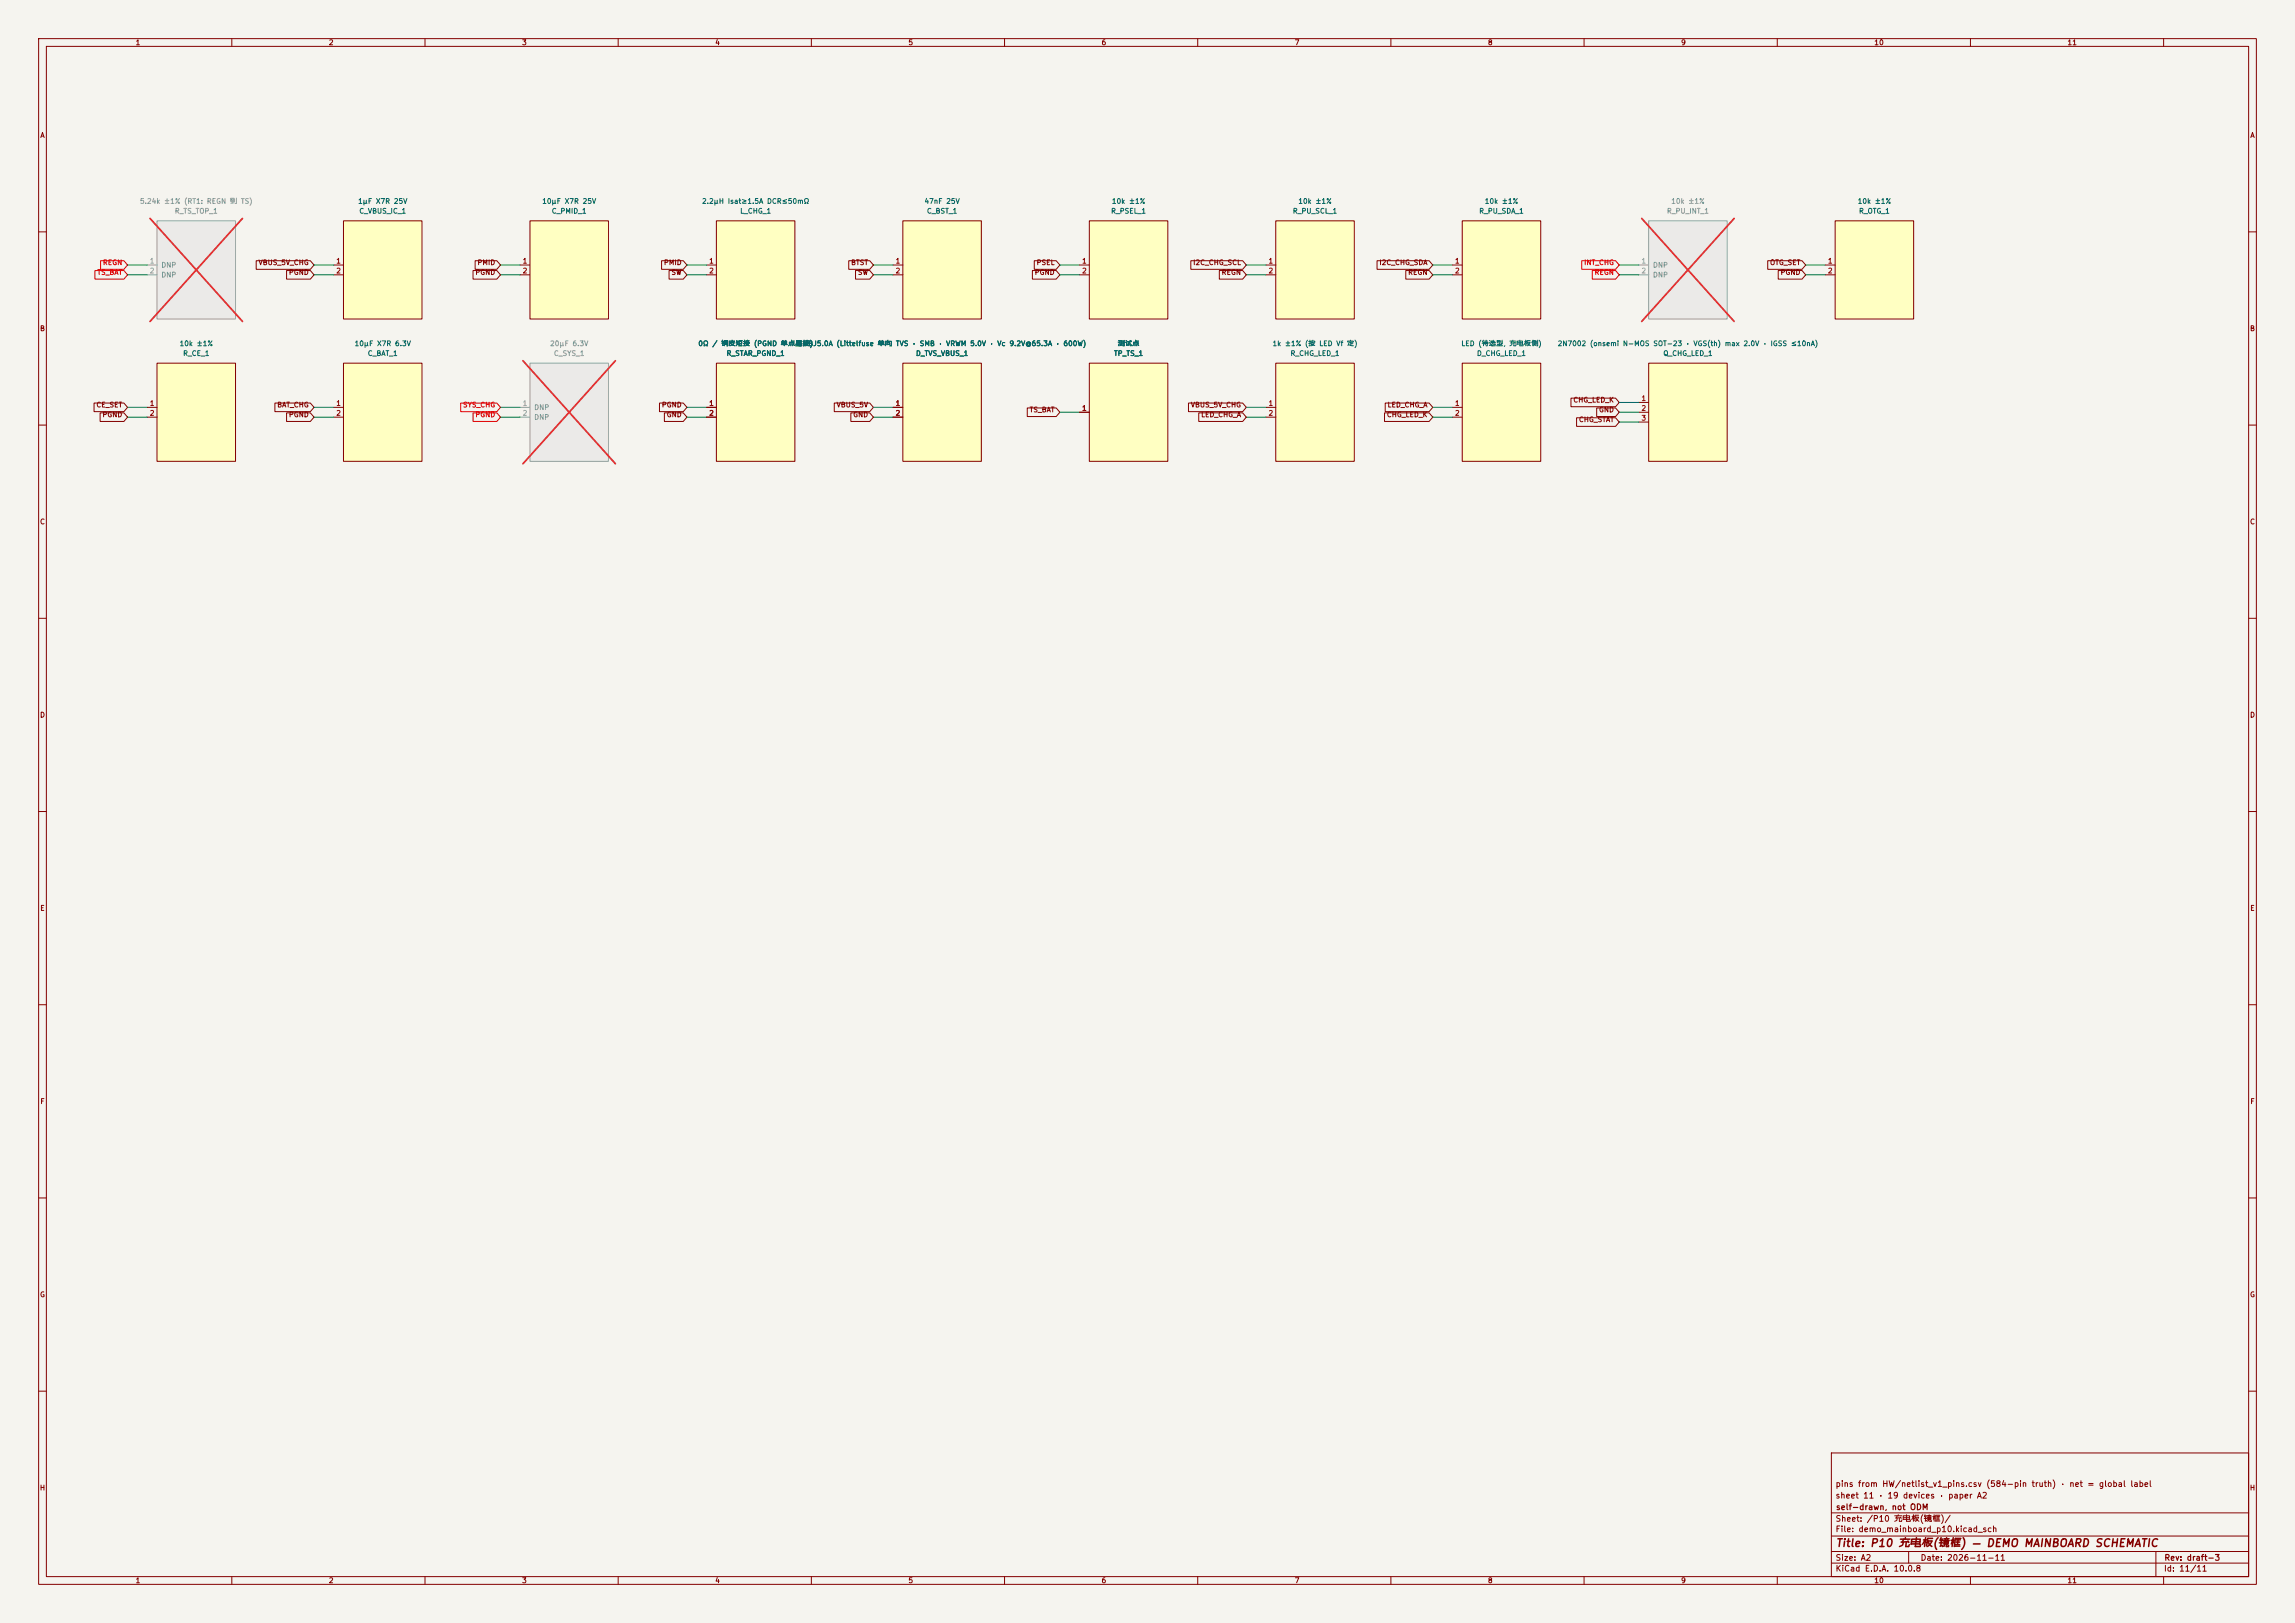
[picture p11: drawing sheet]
<svg xmlns="http://www.w3.org/2000/svg" width="594mm" height="420mm" viewBox="0 0 594 420" stroke-linecap="round" stroke-linejoin="round" font-family="sans-serif">
<defs><g id="words">
<text font-size="2" fill="#840000" x="475" y="400.8">Title: P10 充电板(镜框) — DEMO MAINBOARD SCHEMATIC</text>
<g font-size="1.5" fill="#840000">
<text x="475" y="388.1">sheet 11 · 19 devices · paper A2</text>
<text x="475" y="385.1">pins from HW/netlist_v1_pins.csv (584-pin truth) · net = global label</text>
<text x="475" y="394.1">Sheet: /P10 充电板(镜框)/</text>
<text x="475.1" y="391.1">self-drawn, not ODM</text>
<text x="475" y="396.8">File: demo_mainboard_p10.kicad_sch</text>
<text x="475" y="407">KiCad E.D.A. 10.0.8</text>
<text x="475" y="404.2">Size: A2</text>
<text x="497" y="404.2">Date: 2026-11-11</text>
<text x="560" y="407">Id: 11/11</text>
<text x="560.1" y="404.2">Rev: draft-3</text>
</g>
<g font-size="1.3" fill="#840000">
<text x="35" y="12">1</text>
<text x="85" y="12">2</text>
<text x="135" y="12">3</text>
<text x="185" y="12">4</text>
<text x="235" y="12">5</text>
<text x="285" y="12">6</text>
<text x="335" y="12">7</text>
<text x="385" y="12">8</text>
<text x="435" y="12">9</text>
<text x="485" y="12">10</text>
<text x="535" y="12">11</text>
<text x="10.3" y="36">A</text>
<text x="582.3" y="36">A</text>
<text x="66.8" y="68.9">VBUS_5V_CHG</text>
<text x="74.6" y="71.4">PGND</text>
<text x="122.9" y="71.4">PGND</text>
<text x="123.4" y="68.9">PMID</text>
<text x="171.7" y="68.9">PMID</text>
<text x="173.6" y="71.4">SW</text>
<text x="220.1" y="68.9">BTST</text>
<text x="221.9" y="71.4">SW</text>
<text x="267.7" y="71.4">PGND</text>
<text x="268.2" y="68.9">PSEL</text>
<text x="308.7" y="68.9">I2C_CHG_SCL</text>
<text x="316.1" y="71.4">REGN</text>
<text x="356.9" y="68.9">I2C_CHG_SDA</text>
<text x="364.3" y="71.4">REGN</text>
<text x="458" y="68.9">OTG_SET</text>
<text x="460.7" y="71.4">PGND</text>
<text x="10.2" y="86">B</text>
<text x="582.2" y="86">B</text>
<text x="24.8" y="105.7">CE_SET</text>
<text x="71.6" y="105.7">BAT_CHG</text>
<text x="171.2" y="105.7">PGND</text>
<text x="216.4" y="105.7">VBUS_5V</text>
<text x="266.4" y="107">TS_BAT</text>
<text x="308.1" y="105.7">VBUS_5V_CHG</text>
<text x="359" y="105.7">LED_CHG_A</text>
<text x="407.1" y="104.5">CHG_LED_K</text>
<text x="413.7" y="107">GND</text>
<text x="26.4" y="108.3">PGND</text>
<text x="74.6" y="108.3">PGND</text>
<text x="172.4" y="108.3">GND</text>
<text x="220.7" y="108.3">GND</text>
<text x="310.7" y="108.3">LED_CHG_A</text>
<text x="358.8" y="108.3">CHG_LED_K</text>
<text x="408.5" y="109.5">CHG_STAT</text>
<text x="10.2" y="136">C</text>
<text x="582.2" y="136">C</text>
<text x="10.2" y="186">D</text>
<text x="582.2" y="186">D</text>
<text x="10.3" y="236">E</text>
<text x="582.3" y="236">E</text>
<text x="10.3" y="286">F</text>
<text x="582.3" y="286">F</text>
<text x="10.2" y="336">G</text>
<text x="582.2" y="336">G</text>
<text x="10.2" y="386">H</text>
<text x="582.2" y="386">H</text>
<text x="35" y="410">1</text>
<text x="85" y="410">2</text>
<text x="135" y="410">3</text>
<text x="185" y="410">4</text>
<text x="235" y="410">5</text>
<text x="285" y="410">6</text>
<text x="335" y="410">7</text>
<text x="385" y="410">8</text>
<text x="435" y="410">9</text>
<text x="485" y="410">10</text>
<text x="535" y="410">11</text>
</g>
<g font-size="1.3" fill="#939391">
<text x="36.1" y="53">5.24k ±1% (RT1: REGN 到 TS)</text>
<text x="432.4" y="53">10k ±1%</text>
<text x="45.1" y="55.6">R_TS_TOP_1</text>
<text x="431.3" y="55.6">R_PU_INT_1</text>
<text x="41.6" y="69.5">DNP</text>
<text x="427.7" y="69.5">DNP</text>
<text x="41.6" y="72.1">DNP</text>
<text x="427.7" y="72.1">DNP</text>
<text x="142.2" y="89.9">20µF 6.3V</text>
<text x="143.2" y="92.4">C_SYS_1</text>
<text x="138.1" y="106.4">DNP</text>
<text x="138.1" y="108.9">DNP</text>
</g>
<g font-size="1.3" fill="#006464">
<text x="92.6" y="53">1µF X7R 25V</text>
<text x="140.2" y="53">10µF X7R 25V</text>
<text x="181.6" y="53">2.2µH Isat≥1.5A DCR≤50mΩ</text>
<text x="239.1" y="53">47nF 25V</text>
<text x="287.6" y="53">10k ±1%</text>
<text x="335.9" y="53">10k ±1%</text>
<text x="384.2" y="53">10k ±1%</text>
<text x="480.7" y="53">10k ±1%</text>
<text x="92.9" y="55.6">C_VBUS_IC_1</text>
<text x="142.7" y="55.6">C_PMID_1</text>
<text x="191.4" y="55.6">L_CHG_1</text>
<text x="239.8" y="55.6">C_BST_1</text>
<text x="287.4" y="55.6">R_PSEL_1</text>
<text x="334.5" y="55.6">R_PU_SCL_1</text>
<text x="382.7" y="55.6">R_PU_SDA_1</text>
<text x="481" y="55.6">R_OTG_1</text>
<text x="46.3" y="89.9">10k ±1%</text>
<text x="91.6" y="89.9">10µF X7R 6.3V</text>
<text x="180.6" y="89.9">0Ω / 铜皮短接 (PGND 单点星接)</text>
<text x="206.4" y="89.9">SMBJ5.0A (Littelfuse 单向 TVS · SMB · VRWM 5.0V · Vc 9.2V@65.3A · 600W)</text>
<text x="289.2" y="89.9">测试点</text>
<text x="329.2" y="89.9">1k ±1% (按 LED Vf 定)</text>
<text x="378.1" y="89.9">LED (待选型, 充电板侧)</text>
<text x="403" y="89.9">2N7002 (onsemi N-MOS SOT-23 · VGS(th) max 2.0V · IGSS ≤10nA)</text>
<text x="47.3" y="92.4">R_CE_1</text>
<text x="95.1" y="92.4">C_BAT_1</text>
<text x="187.9" y="92.4">R_STAR_PGND_1</text>
<text x="236.9" y="92.4">D_TVS_VBUS_1</text>
<text x="288.2" y="92.4">TP_TS_1</text>
<text x="333.9" y="92.4">R_CHG_LED_1</text>
<text x="382.1" y="92.4">D_CHG_LED_1</text>
<text x="430.4" y="92.4">Q_CHG_LED_1</text>
</g>
<g font-size="1.3" fill="#f00">
<text x="25.1" y="71.4">TS_BAT</text>
<text x="26.5" y="68.9">REGN</text>
<text x="409.9" y="68.9">INT_CHG</text>
<text x="412.6" y="71.4">REGN</text>
<text x="119.7" y="105.7">SYS_CHG</text>
<text x="122.9" y="108.3">PGND</text>
</g>
<g font-size="1.3" fill="#a5a4a2">
<text x="38.6" y="68.5">1</text>
<text x="38.6" y="71">2</text>
<text x="424.7" y="68.5">1</text>
<text x="424.7" y="71">2</text>
<text x="135.2" y="105.3">1</text>
<text x="135.2" y="107.9">2</text>
</g>
<g font-size="1.3" fill="#a90000">
<text x="86.9" y="68.5">1</text>
<text x="86.9" y="71">2</text>
<text x="135.2" y="68.5">1</text>
<text x="135.2" y="71">2</text>
<text x="183.4" y="68.5">1</text>
<text x="183.4" y="71">2</text>
<text x="231.7" y="68.5">1</text>
<text x="231.7" y="71">2</text>
<text x="279.9" y="68.5">1</text>
<text x="279.9" y="71">2</text>
<text x="328.2" y="68.5">1</text>
<text x="328.2" y="71">2</text>
<text x="376.5" y="68.5">1</text>
<text x="376.5" y="71">2</text>
<text x="473" y="68.5">1</text>
<text x="473" y="71">2</text>
<text x="38.6" y="105.3">1</text>
<text x="38.6" y="107.9">2</text>
<text x="86.9" y="105.3">1</text>
<text x="86.9" y="107.9">2</text>
<text x="183.4" y="105.3">1</text>
<text x="183.4" y="107.9">2</text>
<text x="231.7" y="105.3">1</text>
<text x="231.7" y="107.9">2</text>
<text x="279.9" y="106.6">1</text>
<text x="328.2" y="105.3">1</text>
<text x="328.2" y="107.9">2</text>
<text x="376.5" y="105.3">1</text>
<text x="376.5" y="107.9">2</text>
<text x="424.7" y="104.1">1</text>
<text x="424.7" y="106.6">2</text>
<text x="424.7" y="109.1">3</text>
</g>
</g></defs>
<path d="M0 0h594v420h-594z" fill="#f5f4ef" stroke="#f5f4ef" stroke-width=".26"/>
<g fill="none" stroke="#840000" stroke-width=".26">
<path d="M10 10h574v400h-574zM12 12h570v396h-570zM60 10v2M110 10v2M160 10v2M210 10v2M260 10v2M310 10v2M360 10v2M410 10v2M460 10v2M510 10v2"/>
<path d="M560 10v2M10 60h2M582 60h2M10 110h2M582 110h2M10 160h2M582 160h2M10 210h2M582 210h2M10 260h2M582 260h2M10 310h2"/>
<path d="M582 310h2M10 360h2M474 376h108v32h-108zM582 360h2M474 397.5h108M474 391.5h108M60 408v2M110 408v2M160 408v2M210 408v2M260 408v2M310 408v2"/>
<path d="M360 408v2M410 408v2M460 408v2M474 404.5h108M474 401.5h108M494 401.5v3M510 408v2M558 401.5v6.5M560 408v2"/>
</g>
<path d="M330.2 94h20.3v25.4h-20.3z" fill="#ffffc2"/>
<path d="M330.2 94h20.3v25.4h-20.3zM327.7 105.4h2.5M327.7 108h2.5" fill="none" stroke="#840000" stroke-width=".26"/>
<path d="M426.7 57.2h20.3v25.4h-20.3z" fill="#ebeae8"/>
<path d="M426.7 57.2h20.3v25.4h-20.3zM424.2 68.6h2.5M424.2 71.1h2.5" fill="none" stroke="#9c9b98" stroke-width=".26"/>
<path d="M424.9 56.5l23.9 26.7M448.8 56.5l-23.9 26.7" fill="none" stroke="#e12e31" stroke-width=".46"/>
<path d="M40.6 94h20.4v25.4h-20.4z" fill="#ffffc2"/>
<path d="M40.6 94h20.4v25.4h-20.4zM38.1 105.4h2.5M38.1 108h2.5" fill="none" stroke="#840000" stroke-width=".26"/>
<path d="M40.6 57.2h20.4v25.4h-20.4z" fill="#ebeae8"/>
<path d="M40.6 57.2h20.4v25.4h-20.4zM38.1 68.6h2.5M38.1 71.1h2.5" fill="none" stroke="#9c9b98" stroke-width=".26"/>
<path d="M38.8 56.5l24 26.7M62.8 56.5l-24 26.7" fill="none" stroke="#e12e31" stroke-width=".46"/>
<path d="M233.7 94h20.3v25.4h-20.3z" fill="#ffffc2"/>
<path d="M233.7 94h20.3v25.4h-20.3zM231.1 105.4h2.6M231.1 108h2.6" fill="none" stroke="#840000" stroke-width=".26"/>
<path d="M185.4 94h20.3v25.4h-20.3z" fill="#ffffc2"/>
<path d="M185.4 94h20.3v25.4h-20.3zM182.9 105.4h2.5M182.9 108h2.5" fill="none" stroke="#840000" stroke-width=".26"/>
<path d="M475 57.2h20.3v25.4h-20.3z" fill="#ffffc2"/>
<path d="M475 57.2h20.3v25.4h-20.3zM472.4 68.6h2.6M472.4 71.1h2.6" fill="none" stroke="#840000" stroke-width=".26"/>
<path d="M378.5 57.2h20.3v25.4h-20.3z" fill="#ffffc2"/>
<path d="M378.5 57.2h20.3v25.4h-20.3zM375.9 68.6h2.6M375.9 71.1h2.6" fill="none" stroke="#840000" stroke-width=".26"/>
<path d="M233.7 57.2h20.3v25.4h-20.3z" fill="#ffffc2"/>
<path d="M233.7 57.2h20.3v25.4h-20.3zM231.1 68.6h2.6M231.1 71.1h2.6" fill="none" stroke="#840000" stroke-width=".26"/>
<path d="M281.9 94h20.4v25.4h-20.4z" fill="#ffffc2"/>
<path d="M281.9 94h20.4v25.4h-20.4zM279.4 106.7h2.5" fill="none" stroke="#840000" stroke-width=".26"/>
<path d="M88.9 94h20.3v25.4h-20.3z" fill="#ffffc2"/>
<path d="M88.9 94h20.3v25.4h-20.3zM86.4 105.4h2.5M86.4 108h2.5" fill="none" stroke="#840000" stroke-width=".26"/>
<path d="M185.4 57.2h20.3v25.4h-20.3z" fill="#ffffc2"/>
<path d="M185.4 57.2h20.3v25.4h-20.3zM182.9 68.6h2.5M182.9 71.1h2.5" fill="none" stroke="#840000" stroke-width=".26"/>
<path d="M281.9 57.2h20.4v25.4h-20.4z" fill="#ffffc2"/>
<path d="M281.9 57.2h20.4v25.4h-20.4zM279.4 68.6h2.5M279.4 71.1h2.5" fill="none" stroke="#840000" stroke-width=".26"/>
<path d="M426.7 94h20.3v25.4h-20.3z" fill="#ffffc2"/>
<path d="M426.7 94h20.3v25.4h-20.3zM424.2 104.1h2.5M424.2 106.7h2.5M424.2 109.2h2.5" fill="none" stroke="#840000" stroke-width=".26"/>
<path d="M378.5 94h20.3v25.4h-20.3z" fill="#ffffc2"/>
<path d="M378.5 94h20.3v25.4h-20.3zM375.9 105.4h2.6M375.9 108h2.6" fill="none" stroke="#840000" stroke-width=".26"/>
<path d="M137.2 94h20.3v25.4h-20.3z" fill="#ebeae8"/>
<path d="M137.2 94h20.3v25.4h-20.3zM134.6 105.4h2.6M134.6 108h2.6" fill="none" stroke="#9c9b98" stroke-width=".26"/>
<path d="M135.4 93.4l23.9 26.6M159.3 93.4l-23.9 26.6" fill="none" stroke="#e12e31" stroke-width=".46"/>
<path d="M137.2 57.2h20.3v25.4h-20.3z" fill="#ffffc2"/>
<path d="M137.2 57.2h20.3v25.4h-20.3zM134.6 68.6h2.6M134.6 71.1h2.6" fill="none" stroke="#840000" stroke-width=".26"/>
<path d="M330.2 57.2h20.3v25.4h-20.3z" fill="#ffffc2"/>
<path d="M330.2 57.2h20.3v25.4h-20.3zM327.7 68.6h2.5M327.7 71.1h2.5" fill="none" stroke="#840000" stroke-width=".26"/>
<path d="M88.9 57.2h20.3v25.4h-20.3z" fill="#ffffc2"/>
<g fill="none" stroke="#840000" stroke-width=".26">
<path d="M88.9 57.2h20.3v25.4h-20.3zM66.3 67.5h14l1 1.1-1 1.1h-14zM74.2 70h6.1l1 1.1-1 1.1h-6.1zM86.4 68.6h2.5M86.4 71.1h2.5M122.4 70h6.2l.9 1.1-.9 1.1h-6.2zM123 67.5h5.6l.9 1.1-.9 1.1h-5.6zM171.2 67.5h5.6l1 1.1-1 1.1h-5.6zM173.2 70h3.6l1 1.1-1 1.1h-3.6zM219.7 67.5h5.4l1 1.1-1 1.1h-5.4zM221.4 70h3.7l1 1.1-1 1.1h-3.7zM267.2 70h6.2l.9 1.1-.9 1.1h-6.2z"/>
<path d="M267.7 67.5h5.7l.9 1.1-.9 1.1h-5.7zM308.2 67.5h13.4l1 1.1-1 1.1h-13.4zM315.6 70h6l1 1.1-1 1.1h-6zM356.4 67.5h13.5l.9 1.1-.9 1.1h-13.5zM363.9 70h6l.9 1.1-.9 1.1h-6zM457.5 67.5h8.9l1 1.1-1 1.1h-8.9zM460.3 70h6.1l1 1.1-1 1.1h-6.1zM24.3 104.3h7.8l.9 1.1-.9 1.1h-7.8zM25.9 106.8h6.2l.9 1.2-.9 1.1h-6.2zM71.1 104.3h9.2l1 1.1-1 1.1h-9.2zM74.2 106.8h6.1l1 1.2-1 1.1h-6.1zM170.7 104.3h6.1l1 1.1-1 1.1h-6.1z"/>
<path d="M172 106.8h4.8l1 1.2-1 1.1h-4.8zM182.9 105.4h2.5M182.9 108h2.5M215.9 104.3h9.2l1 1.1-1 1.1h-9.2zM220.2 106.8h4.9l1 1.2-1 1.1h-4.9zM231.1 105.4h2.6M231.1 108h2.6M265.9 105.6h7.5l.9 1.1-.9 1.1h-7.5zM279.4 106.7h2.5M307.6 104.3h14l1 1.1-1 1.1h-14zM310.3 106.8h11.3l1 1.2-1 1.1h-11.3zM358.3 106.8h11.6l.9 1.2-.9 1.1h-11.6z"/>
<path d="M358.5 104.3h11.4l.9 1.1-.9 1.1h-11.4zM406.6 103h11.5l1 1.1-1 1.2h-11.5zM408.1 108.1h10l1 1.1-1 1.1h-10zM413.3 105.6h4.8l1 1.1-1 1.1h-4.8z"/>
</g>
<path d="M24.6 70h7.5l.9 1.1-.9 1.1h-7.5zM26 67.5h6.1l.9 1.1-.9 1.1h-6.1zM409.4 67.5h8.7l1 1.1-1 1.1h-8.7zM412.1 70h6l1 1.1-1 1.1h-6zM119.2 104.3h9.4l.9 1.1-.9 1.1h-9.4zM122.4 106.8h6.2l.9 1.2-.9 1.1h-6.2z" fill="none" stroke="#f00" stroke-width=".26"/>
<g fill="none" stroke="#009600" stroke-width=".26">
<path d="M33 68.6h5.1M33 71.1h5.1M81.3 68.6h5.1M81.3 71.1h5.1M129.5 68.6h5.1M129.5 71.1h5.1M177.8 68.6h5.1M177.8 71.1h5.1M226.1 68.6h5M226.1 71.1h5M274.3 68.6h5.1M274.3 71.1h5.1"/>
<path d="M322.6 68.6h5.1M322.6 71.1h5.1M370.8 68.6h5.1M370.8 71.1h5.1M419.1 68.6h5.1M419.1 71.1h5.1M467.4 68.6h5M467.4 71.1h5M33 105.4h5.1M33 108h5.1M81.3 105.4h5.1M81.3 108h5.1"/>
<path d="M129.5 105.4h5.1M129.5 108h5.1M177.8 105.4h5.1M177.8 108h5.1M226.1 105.4h5M226.1 108h5M274.3 106.7h5.1M322.6 105.4h5.1M322.6 108h5.1M370.8 105.4h5.1M370.8 108h5.1M419.1 109.2h5.1"/>
<path d="M419.1 106.7h5.1M419.1 104.1h5.1"/>
</g>
<use href="#words"/>
</svg>
